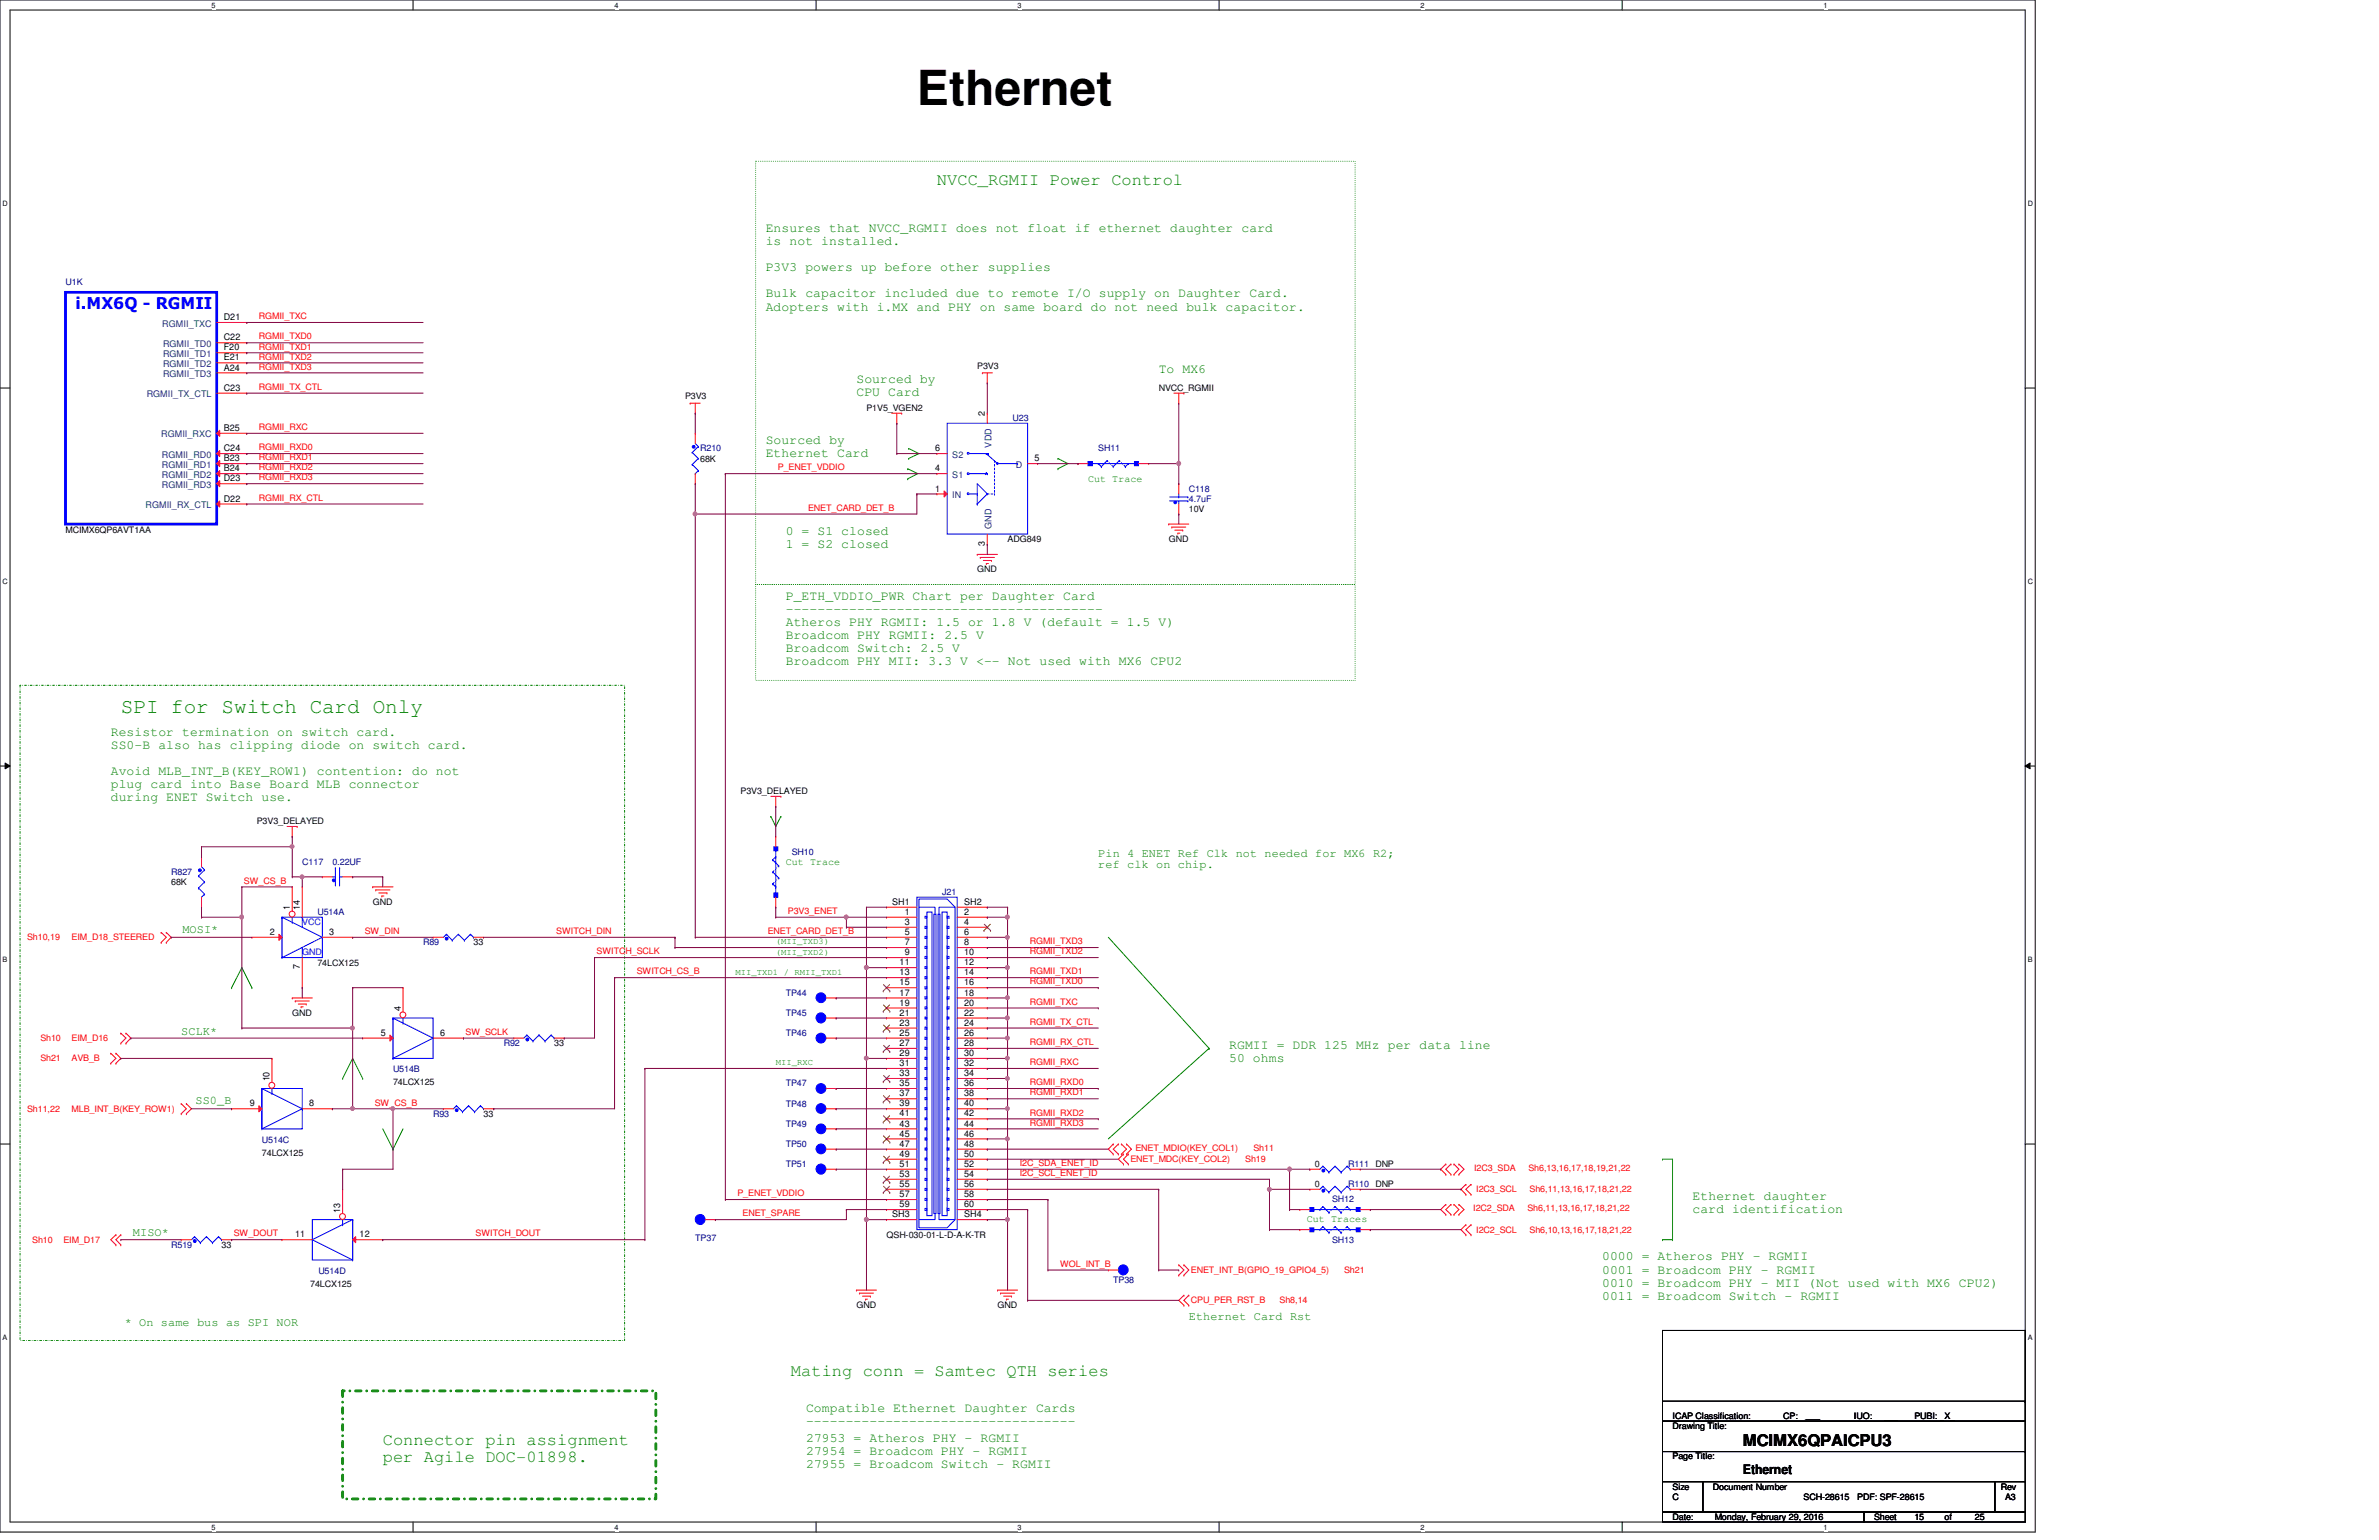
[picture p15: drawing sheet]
<svg xmlns="http://www.w3.org/2000/svg" width="432mm" height="279mm" viewBox="0 0 432 279" stroke-linecap="round" stroke-linejoin="round" font-family="sans-serif">
<defs><g id="words">
<text font-size="8.8" x="166.4" y="19.1">Ethernet</text>
<text font-size="3.8" fill="#008000" x="21.9" y="129.3">SPI for Switch Card Only</text>
<g font-size="3.1" fill="#008000">
<text x="170.1" y="33.5">NVCC_RGMII Power Control</text>
<text x="143.6" y="249.7">Mating conn = Samtec QTH series</text>
<text x="69.5" y="262.1">Connector pin assignment</text>
<text x="69.5" y="265.2">per Agile DOC-01898.</text>
</g>
<text font-size="2.9" fill="#00f" x="13.7" y="56">i.MX6Q - RGMII</text>
<text font-size="2.9" x="316.4" y="262.4">MCIMX6QPAICPU3</text>
<g font-size="2.4" fill="#008000">
<text x="139" y="42.1">Ensures that NVCC_RGMII does not float if ethernet daughter card</text>
<text x="139" y="44.5">is not installed.</text>
<text x="139" y="49.2">P3V3 powers up before other supplies</text>
<text x="139" y="54">Bulk capacitor included due to remote I/O supply on Daughter Card.</text>
<text x="139" y="56.3">Adopters with i.MX and PHY on same board do not need bulk capacitor.</text>
<text x="155.4" y="69.6">Sourced by</text>
<text x="155.4" y="71.9">CPU Card</text>
<text x="210.3" y="67.7">To MX6</text>
<text x="139" y="80.5">Sourced by</text>
<text x="139" y="82.9">Ethernet Card</text>
<text x="142.6" y="97">0 = S1 closed</text>
<text x="142.6" y="99.4">1 = S2 closed</text>
<text x="142.6" y="108.9">P_ETH_VDDIO_PWR Chart per Daughter Card</text>
<text x="142.6" y="111.3">----------------------------------------</text>
<text x="142.6" y="113.6">Atheros PHY RGMII: 1.5 or 1.8 V (default = 1.5 V)</text>
<text x="142.6" y="116">Broadcom PHY RGMII: 2.5 V</text>
<text x="142.6" y="118.4">Broadcom Switch: 2.5 V</text>
<text x="142.6" y="120.7">Broadcom PHY MII: 3.3 V &lt;-- Not used with MX6 CPU2</text>
<text x="20.1" y="133.6">Resistor termination on switch card.</text>
<text x="20.1" y="135.9">SS0-B also has clipping diode on switch card.</text>
<text x="20.1" y="140.7">Avoid MLB_INT_B(KEY_ROW1) contention: do not</text>
<text x="20.1" y="143">plug card into Base Board MLB connector</text>
<text x="20.1" y="145.4">during ENET Switch use.</text>
<text x="223.1" y="190.2">RGMII = DDR 125 MHz per data line</text>
<text x="223.1" y="192.6">50 ohms</text>
<text x="307.2" y="217.7">Ethernet daughter</text>
<text x="307.2" y="220">card identification</text>
<text x="290.8" y="228.7">0000 = Atheros PHY - RGMII</text>
<text x="290.8" y="231.1">0001 = Broadcom PHY - RGMII</text>
<text x="290.8" y="233.4">0010 = Broadcom PHY - MII (Not used with MX6 CPU2)</text>
<text x="290.8" y="235.8">0011 = Broadcom Switch - RGMII</text>
<text x="146.3" y="256.1">Compatible Ethernet Daughter Cards</text>
<text x="146.3" y="258.5">----------------------------------</text>
<text x="146.3" y="261.6">27953 = Atheros PHY - RGMII</text>
<text x="146.3" y="263.9">27954 = Broadcom PHY - RGMII</text>
<text x="146.3" y="266.3">27955 = Broadcom Switch - RGMII</text>
</g>
<text font-size="2.4" x="316.4" y="267.4">Ethernet</text>
<g font-size="2.2" fill="#008000">
<text x="199.3" y="155.4">Pin 4 ENET Ref Clk not needed for MX6 R2;</text>
<text x="199.3" y="157.6">ref clk on chip.</text>
<text x="33.1" y="169.3">MOSI*</text>
<text x="32.9" y="187.7">SCLK*</text>
<text x="35.5" y="200.4">SS0_B</text>
<text x="24.1" y="224.3">MISO*</text>
<text x="215.8" y="239.5">Ethernet Card Rst</text>
<text x="22.6" y="240.6">* On same bus as SPI NOR</text>
</g>
<g font-size="1.8" fill="#008000">
<text x="197.5" y="87.4">Cut Trace</text>
<text x="142.6" y="156.9">Cut Trace</text>
<text x="237.2" y="221.8">Cut Traces</text>
</g>
<g font-size="1.7" fill="#004080">
<text x="29.5" y="59.3">RGMII_TXC</text>
<text x="29.6" y="62.9">RGMII_TD0</text>
<text x="29.6" y="64.8">RGMII_TD1</text>
<text x="29.6" y="66.6">RGMII_TD2</text>
<text x="29.6" y="68.4">RGMII_TD3</text>
<text x="26.6" y="72.1">RGMII_TX_CTL</text>
<text x="29.3" y="79.4">RGMII_RXC</text>
<text x="29.4" y="83.1">RGMII_RD0</text>
<text x="172.8" y="83.1">S2</text>
<text x="180" y="81.2" transform="rotate(-90 180 81.2)">VDD</text>
<text x="29.4" y="84.9">RGMII_RD1</text>
<text x="29.4" y="86.7">RGMII_RD2</text>
<text x="29.4" y="88.5">RGMII_RD3</text>
<text x="172.8" y="86.7">S1</text>
<text x="184.4" y="84.9">D</text>
<text x="26.4" y="92.2">RGMII_RX_CTL</text>
<text x="172.8" y="90.4">IN</text>
<text x="180" y="96" transform="rotate(-90 180 96)">GND</text>
</g>
<g font-size="1.7">
<text x="40.6" y="58.1">D21</text>
<text x="40.6" y="61.8">C22</text>
<text x="40.6" y="63.6">F20</text>
<text x="40.6" y="65.4">E21</text>
<text x="40.6" y="67.2">A24</text>
<text x="40.6" y="70.9">C23</text>
<text x="178.8" y="75.5" transform="rotate(-90 178.8 75.5)">2</text>
<text x="40.6" y="81.9">C24</text>
<text x="40.6" y="83.7">B23</text>
<text x="40.6" y="78.2">B25</text>
<text x="169.7" y="81.9">6</text>
<text x="187.8" y="83.7">5</text>
<text x="40.6" y="85.5">B24</text>
<text x="40.6" y="87.3">D23</text>
<text x="169.7" y="89.2">1</text>
<text x="169.7" y="85.5">4</text>
<text x="40.6" y="91">D22</text>
<text x="178.8" y="99.1" transform="rotate(-90 178.8 99.1)">3</text>
<text x="52.6" y="165.1" transform="rotate(-90 52.6 165.1)">1</text>
<text x="54.4" y="165.1" transform="rotate(-90 54.4 165.1)">14</text>
<text x="161.9" y="164.2">SH1</text>
<text x="164.2" y="166">1</text>
<text x="164.2" y="167.8">3</text>
<text x="175" y="166">2</text>
<text x="175" y="167.8">4</text>
<text x="175" y="164.2">SH2</text>
<text x="49" y="169.6">2</text>
<text x="59.8" y="169.6">3</text>
<text x="164.2" y="169.6">5</text>
<text x="164.2" y="171.5">7</text>
<text x="164.2" y="173.3">9</text>
<text x="175" y="169.6">6</text>
<text x="175" y="171.5">8</text>
<text x="175" y="173.3">10</text>
<text x="54.4" y="175.9" transform="rotate(-90 54.4 175.9)">7</text>
<text x="163.3" y="175.1">11</text>
<text x="163.3" y="177">13</text>
<text x="163.3" y="178.8">15</text>
<text x="175" y="175.1">12</text>
<text x="175" y="177">14</text>
<text x="175" y="178.8">16</text>
<text x="72.7" y="183.4" transform="rotate(-90 72.7 183.4)">4</text>
<text x="163.3" y="180.6">17</text>
<text x="163.3" y="182.5">19</text>
<text x="163.3" y="184.3">21</text>
<text x="175" y="180.6">18</text>
<text x="175" y="182.5">20</text>
<text x="175" y="184.3">22</text>
<text x="69.1" y="187.9">5</text>
<text x="79.9" y="187.9">6</text>
<text x="163.3" y="186.1">23</text>
<text x="163.3" y="187.9">25</text>
<text x="163.3" y="189.8">27</text>
<text x="163.3" y="191.6">29</text>
<text x="175" y="186.1">24</text>
<text x="175" y="187.9">26</text>
<text x="175" y="189.8">28</text>
<text x="175" y="191.6">30</text>
<text x="48.9" y="196.2" transform="rotate(-90 48.9 196.2)">10</text>
<text x="163.3" y="193.4">31</text>
<text x="163.3" y="195.2">33</text>
<text x="163.3" y="197.1">35</text>
<text x="175" y="193.4">32</text>
<text x="175" y="195.2">34</text>
<text x="175" y="197.1">36</text>
<text x="45.3" y="200.7">9</text>
<text x="56.1" y="200.7">8</text>
<text x="163.3" y="198.9">37</text>
<text x="163.3" y="200.7">39</text>
<text x="163.3" y="202.6">41</text>
<text x="175" y="198.9">38</text>
<text x="175" y="200.7">40</text>
<text x="175" y="202.6">42</text>
<text x="163.3" y="204.4">43</text>
<text x="163.3" y="206.2">45</text>
<text x="163.3" y="208.1">47</text>
<text x="163.3" y="209.9">49</text>
<text x="175" y="204.4">44</text>
<text x="175" y="206.2">46</text>
<text x="175" y="208.1">48</text>
<text x="175" y="209.9">50</text>
<text x="163.3" y="211.7">51</text>
<text x="163.3" y="213.5">53</text>
<text x="163.3" y="215.3">55</text>
<text x="175" y="211.7">52</text>
<text x="175" y="213.5">54</text>
<text x="175" y="215.3">56</text>
<text x="61.8" y="220" transform="rotate(-90 61.8 220)">13</text>
<text x="161.9" y="220.9">SH3</text>
<text x="163.3" y="217.2">57</text>
<text x="163.3" y="219">59</text>
<text x="175" y="217.2">58</text>
<text x="175" y="219">60</text>
<text x="175" y="220.9">SH4</text>
<text x="53.6" y="224.5">11</text>
<text x="65.3" y="224.5">12</text>
</g>
<g font-size="1.6" fill="#000080">
<text x="11.9" y="51.7">U1K</text>
<text x="183.8" y="76.4">U23</text>
<text x="127.1" y="81.9">R210</text>
<text x="199.3" y="81.9">SH11</text>
<text x="215.8" y="89.2">C118</text>
<text x="215.8" y="91.1">4.7uF</text>
<text x="143.7" y="155.1">SH10</text>
<text x="31.1" y="158.7">R827</text>
<text x="54.9" y="156.9">C117</text>
<text x="60.3" y="156.9">0.22UF</text>
<text x="57.6" y="166">U514A</text>
<text x="171" y="162.3">J21</text>
<text x="76.8" y="171.5">R89</text>
<text x="142.6" y="180.6">TP44</text>
<text x="142.6" y="184.3">TP45</text>
<text x="91.4" y="189.8">R92</text>
<text x="142.6" y="188">TP46</text>
<text x="71.3" y="194.6">U514B</text>
<text x="142.6" y="197.1">TP47</text>
<text x="78.6" y="202.6">R93</text>
<text x="142.6" y="200.8">TP48</text>
<text x="47.5" y="207.3">U514C</text>
<text x="142.6" y="204.4">TP49</text>
<text x="142.6" y="208.1">TP50</text>
<text x="142.6" y="211.8">TP51</text>
<text x="244.7" y="215.4">R110 DNP</text>
<text x="244.7" y="211.8">R111 DNP</text>
<text x="241.8" y="218.1">SH12</text>
<text x="31.1" y="226.4">R519</text>
<text x="126.2" y="225.1">TP37</text>
<text x="241.8" y="225.5">SH13</text>
<text x="57.8" y="231.1">U514D</text>
<text x="202.1" y="232.8">TP38</text>
</g>
<g font-size="1.6" fill="#f00">
<text x="47" y="57.9">RGMII_TXC</text>
<text x="47" y="65.2">RGMII_TXD2</text>
<text x="47" y="63.4">RGMII_TXD1</text>
<text x="47" y="61.6">RGMII_TXD0</text>
<text x="47" y="70.7">RGMII_TX_CTL</text>
<text x="47" y="67.1">RGMII_TXD3</text>
<text x="47" y="78">RGMII_RXC</text>
<text x="47" y="81.7">RGMII_RXD0</text>
<text x="47" y="83.5">RGMII_RXD1</text>
<text x="47" y="85.3">RGMII_RXD2</text>
<text x="47" y="87.2">RGMII_RXD3</text>
<text x="141.2" y="85.3">P_ENET_VDDIO</text>
<text x="47" y="90.8">RGMII_RX_CTL</text>
<text x="146.7" y="92.7">ENET_CARD_DET_B</text>
<text x="44.3" y="160.3">SW_CS_B</text>
<text x="143" y="165.8">P3V3_ENET</text>
<text x="4.9" y="170.6">Sh10,19</text>
<text x="13" y="170.6">EIM_D18_STEERED</text>
<text x="66.2" y="169.5">SW_DIN</text>
<text x="101" y="169.5">SWITCH_DIN</text>
<text x="108.3" y="173.1">SWITCH_SCLK</text>
<text x="139.4" y="169.5">ENET_CARD_DET_B</text>
<text x="186.9" y="171.3">RGMII_TXD3</text>
<text x="186.9" y="173.1">RGMII_TXD2</text>
<text x="115.6" y="176.8">SWITCH_CS_B</text>
<text x="186.9" y="176.8">RGMII_TXD1</text>
<text x="186.9" y="178.6">RGMII_TXD0</text>
<text x="186.9" y="185.9">RGMII_TX_CTL</text>
<text x="186.9" y="182.3">RGMII_TXC</text>
<text x="7.3" y="188.9">Sh10</text>
<text x="13" y="188.9">EIM_D16</text>
<text x="84.5" y="187.7">SW_SCLK</text>
<text x="186.9" y="189.6">RGMII_RX_CTL</text>
<text x="7.3" y="192.5">Sh21</text>
<text x="13" y="192.5">AVB_B</text>
<text x="186.9" y="193.3">RGMII_RXC</text>
<text x="186.9" y="196.9">RGMII_RXD0</text>
<text x="4.9" y="201.7">Sh11,22</text>
<text x="13" y="201.7">MLB_INT_B(KEY_ROW1)</text>
<text x="68" y="200.6">SW_CS_B</text>
<text x="186.9" y="198.8">RGMII_RXD1</text>
<text x="186.9" y="202.4">RGMII_RXD2</text>
<text x="186.9" y="204.2">RGMII_RXD3</text>
<text x="206.1" y="208.8">ENET_MDIO(KEY_COL1)</text>
<text x="227.5" y="208.8">Sh11</text>
<text x="185.1" y="211.5">I2C_SDA_ENET_ID</text>
<text x="185.1" y="213.4">I2C_SCL_ENET_ID</text>
<text x="205.2" y="210.8">ENET_MDC(KEY_COL2)</text>
<text x="226" y="210.8">Sh19</text>
<text x="267.5" y="212.5">I2C3_SDA</text>
<text x="277.4" y="212.5">Sh6,13,16,17,18,19,21,22</text>
<text x="133.9" y="217">P_ENET_VDDIO</text>
<text x="134.8" y="220.7">ENET_SPARE</text>
<text x="267.4" y="219.8">I2C2_SDA</text>
<text x="267.9" y="216.3">I2C3_SCL</text>
<text x="277.2" y="219.8">Sh6,11,13,16,17,18,21,22</text>
<text x="277.6" y="216.3">Sh6,11,13,16,17,18,21,22</text>
<text x="5.8" y="225.5">Sh10</text>
<text x="11.5" y="225.5">EIM_D17</text>
<text x="42.4" y="224.3">SW_DOUT</text>
<text x="86.3" y="224.3">SWITCH_DOUT</text>
<text x="267.9" y="223.6">I2C2_SCL</text>
<text x="277.6" y="223.6">Sh6,10,13,16,17,18,21,22</text>
<text x="192.4" y="229.8">WOL_INT_B</text>
<text x="216.2" y="230.9">ENET_INT_B(GPIO_19_GPIO4_5)</text>
<text x="244" y="230.9">Sh21</text>
<text x="216.2" y="236.4">CPU_PER_RST_B</text>
<text x="232.2" y="236.4">Sh8,14</text>
</g>
<g font-size="1.6">
<text x="177.4" y="66.9">P3V3</text>
<text x="210.3" y="70.9">NVCC_RGMII</text>
<text x="124.3" y="72.4">P3V3</text>
<text x="157.3" y="74.6">P1V5_VGEN2</text>
<text x="127.1" y="83.7">68K</text>
<text x="215.8" y="92.9">10V</text>
<text x="11.9" y="96.7">MCIMX6QP6AVT1AA</text>
<text x="182.9" y="98.3">ADG849</text>
<text x="212.1" y="98.3">GND</text>
<text x="177.4" y="103.8">GND</text>
<text x="46.6" y="149.6">P3V3_DELAYED</text>
<text x="134.4" y="144.1">P3V3_DELAYED</text>
<text x="31.1" y="160.5">68K</text>
<text x="67.6" y="164.2">GND</text>
<text x="85.9" y="171.5">33</text>
<text x="57.6" y="175.2">74LCX125</text>
<text x="53" y="184.3">GND</text>
<text x="100.6" y="189.8">33</text>
<text x="71.3" y="196.9">74LCX125</text>
<text x="87.8" y="202.6">33</text>
<text x="47.5" y="209.7">74LCX125</text>
<text x="238.6" y="215.4">0</text>
<text x="238.6" y="211.8">0</text>
<text x="40.2" y="226.4">33</text>
<text x="160.9" y="224.5">QSH-030-01-L-D-A-K-TR</text>
<text x="56.3" y="233.5">74LCX125</text>
<text x="155.4" y="237.4">GND</text>
<text x="181.1" y="237.4">GND</text>
<text x="303.6" y="257.5">ICAP Classification:</text>
<text x="323.7" y="257.5">CP:</text>
<text x="327.7" y="257.3">___</text>
<text x="336.5" y="257.5">IUO:</text>
<text x="342" y="257.5">___</text>
<text x="347.5" y="257.5">PUBI: _X_</text>
<text x="303.6" y="259.3">Drawing Title:</text>
<text x="303.6" y="264.8">Page Title:</text>
<text x="303.6" y="270.3">Size</text>
<text x="303.6" y="275.8">Date:</text>
<text x="303.6" y="272.1">C</text>
<text x="310.9" y="270.3">Document Number</text>
<text x="311.2" y="275.8">Monday, February 29, 2016</text>
<text x="327.4" y="272.1">SCH-28615</text>
<text x="337.1" y="272.1">PDF: SPF-28615</text>
<text x="340.1" y="275.8">Sheet</text>
<text x="347.5" y="275.8">15</text>
<text x="352.9" y="275.8">of</text>
<text x="358.4" y="275.8">25</text>
<text x="363.2" y="270.3">Rev</text>
<text x="363.9" y="272.1">A3</text>
</g>
<g font-size="1.6" fill="#00f">
<text x="54.9" y="167.9">VCC</text>
<text x="54.9" y="173.4">GND</text>
</g>
<g font-size="1.6" fill="#008000">
<text x="140.8" y="173.2">(MII_TXD2)</text>
<text x="140.8" y="171.3">(MII_TXD3)</text>
<text x="133.5" y="176.8">MII_TXD1 / RMII_TXD1</text>
<text x="140.8" y="193.3">MII_RXC</text>
</g>
<g font-size="1.3">
<text x="38.4" y="1.4">5</text>
<text x="111.5" y="1.4">4</text>
<text x="184.7" y="1.4">3</text>
<text x="257.9" y="1.4">2</text>
<text x="331" y="1.4">1</text>
<text x=".5" y="37.3">D</text>
<text x="368" y="37.3">D</text>
<text x=".5" y="105.9">C</text>
<text x="368" y="105.9">C</text>
<text x=".5" y="174.5">B</text>
<text x="368" y="174.5">B</text>
<text x=".5" y="243">A</text>
<text x="368" y="243">A</text>
<text x="38.4" y="277.5">5</text>
<text x="111.5" y="277.5">4</text>
<text x="184.7" y="277.5">3</text>
<text x="257.9" y="277.5">2</text>
<text x="331" y="277.5">1</text>
</g>
</g></defs>
<path d="M0 0h369.4v278h-369.4zM1.8 1.8h365.8v274.3h-365.8z" fill="none" stroke="#000" stroke-width=".18"/>
<g fill="#fff">
<path d="M38.4 .2h.7v1.5h-.7z"/>
<path d="M38.4 276.4h.7v1.4h-.7z"/>
</g>
<path d="M75 0v1.8M75 276.1v1.9" fill="none" stroke="#000" stroke-width=".18"/>
<g fill="#fff">
<path d="M111.5 .2h.8v1.5h-.8z"/>
<path d="M111.5 276.4h.8v1.4h-.8z"/>
</g>
<path d="M148.1 0v1.8M148.1 276.1v1.9" fill="none" stroke="#000" stroke-width=".18"/>
<g fill="#fff">
<path d="M184.7 .2h.7v1.5h-.7z"/>
<path d="M184.7 276.4h.7v1.4h-.7z"/>
</g>
<path d="M221.3 0v1.8M221.3 276.1v1.9" fill="none" stroke="#000" stroke-width=".18"/>
<g fill="#fff">
<path d="M257.9 .2h.7v1.5h-.7z"/>
<path d="M257.9 276.4h.7v1.4h-.7z"/>
</g>
<path d="M294.4 0v1.8M294.4 276.1v1.9" fill="none" stroke="#000" stroke-width=".18"/>
<g fill="#fff">
<path d="M331 .2h.7v1.5h-.7z"/>
<path d="M331 276.4h.7v1.4h-.7z"/>
<path d="M.5 36.1h.9v1.5h-.9z"/>
<path d="M368 36.1h1v1.5h-1z"/>
<path d="M.5 104.7h.9v1.5h-.9z"/>
<path d="M368 104.7h1v1.5h-1z"/>
</g>
<path d="M0 70.4h1.8M367.6 70.4h1.8" fill="none" stroke="#000" stroke-width=".18"/>
<g fill="#fff">
<path d="M.5 173.3h.8v1.5h-.8z"/>
<path d="M368 173.3h.9v1.5h-.9z"/>
</g>
<path d="M0 139h1.8M.9 138.4l.9 .6-.9 .5zM367.6 139l.9-.6v1.1zM367.6 139h1.8" fill="none" stroke="#000" stroke-width=".18"/>
<path d="M.9 138.4l.9 .6-.9 .5zM367.6 139l.9-.6v1.1z" fill="#000"/>
<g fill="#fff">
<path d="M.5 241.9h.8v1.4h-.8z"/>
<path d="M368 241.9h.9v1.4h-.9z"/>
</g>
<path d="M0 207.6h1.8M367.6 207.6h1.8M301.8 257.9h65.8v5.5h-65.8zM301.8 241.4h65.8v16.5h-65.8zM301.8 254.2h65.8M367.6 254.2h.1M301.8 263.4h65.8v5.4h-65.8zM301.8 268.8h7.3v5.5h-7.3zM301.8 274.3h36.5v1.8h-36.5zM309.1 268.8h53v5.5h-53zM338.3 274.3h29.3v1.8h-29.3zM362.1 268.8h5.5v5.5h-5.5z" fill="none" stroke="#000" stroke-width=".18"/>
<g fill="none" stroke="#008000" stroke-width=".18">
<path d="M164.8 85h.1M164.8 86.9h.1M164.8 85l1.8 .9-1.8 1M164.9 81.4h.1M164.9 83.2h.1M164.9 81.4l1.9 .9-1.9 .9M192 83.2h.1M192 85h.1M192 83.2l1.8 .9-1.8 .9M139.9 148.1h.1M139.9 148.1l.9 1.8 .9-1.8M141.7 148.1h.1"/>
<path d="M42 179.2h.1M42 179.2l1.9-3.6 1.8 3.6M45.7 179.2h.1M201.2 170.1l18.3 20.1M62.2 195.7h.1M62.2 195.7l1.8-3.7 1.8 3.7M65.8 195.7h.1M219.5 190.2h.1M219.5 190.2l-18.3 16.4M69.5 204.8l1.8 3.7M71.3 208.5h.1M73.2 204.8l-1.9 3.7"/>
<path d="M301.8 210.3h.1M301.8 210.3h1.8v14.6M301.8 224.9h.1M301.8 224.9h1.8M303.6 224.9h.1"/>
</g>
<path d="M137.2 29.3h108.8v76.7h-108.8zM137.2 106h108.8v17.4h-108.8z" fill="none" stroke="#008000" stroke-width=".18" stroke-dasharray="0 .3"/>
<path d="M62.2 252.3h56.8v19.6h-56.8z" fill="none" stroke="#008000" stroke-width=".51" stroke-dasharray="1 1 0 1"/>
<path d="M3.6 124.3h109.8v118.9h-109.8z" fill="none" stroke="#008000" stroke-width=".18" stroke-dasharray=".3 .3 0 .3"/>
<g fill="none" stroke="#f00" stroke-width=".18">
<path d="M125.3 73.2h.1M125.3 73.2h1.8M126.2 75h.1M126.2 73.2v1.8M161.8 75h1.9M162.8 76.8h.1M162.8 75v1.8M163.7 75h.1M178.3 67.6h.1M178.3 67.6h1.8M179.2 69.5h.1M179.2 67.6v1.9"/>
<path d="M213.1 71.3h1.8M214 73.2h.1M214 71.3v1.9M214.9 71.3h.1M212.1 95.1h.1M212.1 95.1h3.7M212.7 95.6h.1M212.7 95.6h2.5M213.2 96.2h1.5M213.8 96.7h.1M213.8 96.7h.4M214.7 96.2h.1"/>
<path d="M177.4 100.6h.1M177.4 100.6h3.7M177.9 101.1h.1M177.9 101.1h2.6M178.5 101.7h1.5M179 102.2h.1M179 102.2h.4M180 101.7h.1M52.1 149.9h1.8M53 151.8h.1M53 149.9v1.9M53.9 149.9h.1"/>
<path d="M139.9 144.5h1.8M140.8 146.3h.1M140.8 144.5v1.8M141.7 144.5h.1M29.3 171h.1M29.3 169.2h.1M29.3 169.2l.9 .9-.9 .9M30.2 169.2h.1M30.2 171h.1M30.2 169.2l.9 .9-.9 .9M67.6 160.9h.1M67.6 160.9h3.7"/>
<path d="M68.2 161.5h.1M68.2 161.5h2.6M68.7 162h1.5M69.3 162.6h.1M69.3 162.6h.4M70.2 162h.1M20.1 192.9h.1M20.1 191.1h.1M20.1 191.1l.9 .9-.9 .9M21 191.1h.1M21 192.9h.1M21 191.1l.9 .9-.9 .9"/>
<path d="M21.9 189.3h.1M21.9 187.5h.1M21.9 187.5l1 .8-1 1M22.9 187.5h.1M22.9 189.3h.1M22.9 187.5l.8 .8-.8 1M53 181.1h.1M53 181.1h3.7M53.6 181.6h.1M53.6 181.6h2.5M54.1 182.2h1.5M54.7 182.7h.1"/>
<path d="M54.7 182.7h.3M55.6 182.2h.1M32.9 202.1h.1M32.9 200.2h.1M32.9 200.2l.9 1-.9 .9M33.8 200.2h.1M33.8 202.1h.1M33.8 200.2l1 1-1 .9M202.1 209.4h.1M202.1 207.6h.1M202.1 207.6l-.9 .9 .9 .9M203 207.6h.1"/>
<path d="M203 209.4h.1M203 207.6l-.9 .9 .9 .9M203.5 207.6h.1M203.5 209.4h.1M203.5 207.6l1 .9-1 .9M203.9 209.4h.1M203.9 211.2h.1M203.9 209.4l-.9 .9 .9 .9M204.5 209.4h.1M204.5 207.6h.1M204.5 207.6l.9 .9-.9 .9M204.8 211.2h.1"/>
<path d="M204.8 209.4h.1M204.8 209.4l-.9 .9 .9 .9M262.4 211.2h.1M262.4 213.1h.1M262.4 218.5h.1M262.4 211.2l-.9 .9 .9 1M262.4 218.5l-.9 1 .9 .8M263.4 213.1h.1M263.4 211.2h.1M263.4 218.5h.1M263.4 211.2l-1 .9 1 1M263.4 218.5l-1 1 1 .8"/>
<path d="M263.9 213.1h.1M263.9 211.2h.1M263.9 218.5h.1M263.9 211.2l.9 .9-.9 1M263.9 218.5l.9 1-.9 .8M264.8 211.2h.1M264.8 213.1h.1M264.8 218.5h.1M264.8 211.2l.9 .9-.9 1M264.8 218.5l.9 1-.9 .8M266.1 214.9h.1M266.1 216.7h.1"/>
<path d="M266.1 214.9l-.9 .9 .9 .9M267 216.7h.1M267 214.9h.1M267 214.9l-.9 .9 .9 .9M21 224h.1M21 225.8h.1M21 224l-.9 .9 .9 .9M21.9 225.8h.1M21.9 224h.1M21.9 224l-.9 .9 .9 .9M155.4 234.1h.1M155.4 234.1h3.7"/>
<path d="M156 234.6h.1M156 234.6h2.5M156.5 235.2h1.5M157.1 235.7h.1M157.1 235.7h.3M158 235.2h.1M181.1 234.1h.1M181.1 234.1h3.6M181.6 234.6h.1M181.6 234.6h2.5M182.2 235.2h1.4M182.7 235.7h.1"/>
<path d="M182.7 235.7h.3M183.6 235.2h.1M214 231.4h.1M214 229.5h.1M214 229.5l.9 .9-.9 1M214.9 235h.1M214.9 236.8h.1M214.9 229.5h.1M214.9 231.4h.1M214.9 235l-.9 .9 .9 .9M214.9 229.5l.9 .9-.9 1M215.8 236.8h.1"/>
<path d="M215.8 235h.1M215.8 235l-.9 .9 .9 .9M262.4 220.3h.1M263.4 220.3h.1M263.9 220.3h.1M264.8 220.3h.1M266.1 222.2h.1M266.1 224h.1M266.1 222.2l-.9 .9 .9 .9M267 224h.1M267 222.2h.1M267 222.2l-.9 .9 .9 .9"/>
</g>
<circle cx="149" cy="197.5" r=".89" fill="#00f"/>
<g fill="none" stroke="#00f" stroke-width=".18">
<path d="M56.7 221.3h7.3v7.3h-7.3zM56.7 224.9h.1M56.7 224.9l7.3 3.7M62.2 222.2h.1M62.2 221.3v.9M64 228.6h.1M64 221.3h.1M64 221.3l-7.3 3.6M64 221.3v7.3"/>
<circle cx="149" cy="197.5" r=".89"/>
</g>
<path d="M149.9 197.5h1.9M151.8 197.5h.1" fill="none" stroke="#f00" stroke-width=".18"/>
<path d="M64 224.9l.6-.5v1.1z" fill="#f00"/>
<path d="M51.2 224.9h.1M51.2 224.9h5.5M64 224.9l.6-.5v1.1zM64 224.9h5.5M69.5 224.9h.1" fill="none" stroke="#f00" stroke-width=".18"/>
<circle cx="62.2" cy="220.7" r=".54" fill="#fff"/>
<g fill="none" stroke="#f00" stroke-width=".18">
<path d="M62.2 215.8h.1M62.2 215.8v4.4"/>
<circle cx="62.2" cy="220.7" r=".54"/>
</g>
<path d="M239.6 223.1h.1M239.6 223.1h5.5M240.1 222.5h.1M240.1 222.5l1.1 1.1M240.1 222.5l-.5 .6M242.3 222.5h.1M242.3 222.5l1.1 1.1M244.5 222.5h.1M244.5 222.5l.6 .6M245.1 223.1h.1" fill="none" stroke="#00f" stroke-width=".18"/>
<path d="M241.2 223.6h.1M242.3 222.5l-1.1 1.1M243.4 223.6h.1M244.5 222.5l-1.1 1.1" fill="none" stroke="#00f" stroke-width=".18" stroke-dasharray=".3 .3 0 .3 0 .3"/>
<path d="M246.2 222.8h.7v.7h-.7z" fill-rule="evenodd" fill="#00f"/>
<path d="M238.5 223.1h.1M238.5 223.1h1.1M245.1 223.1h1.1M246.2 222.8h.7v.7h-.7zM246.2 223.1h.1" fill="none" stroke="#00f" stroke-width=".18"/>
<path d="M237.7 222.8h.8v.7h-.8z" fill-rule="evenodd" fill="#00f"/>
<path d="M60.9 157.4h.1M60.9 157.4v3.3M61.6 157.4h.1M61.6 159.1h.1M61.6 157.4v3.3M61.6 159.1h.6M237.7 222.8h.8v.7h-.8z" fill="none" stroke="#00f" stroke-width=".18"/>
<path d="M235.9 223.1h.1M235.9 223.1h1.8M246.9 223.1h1.8M248.7 223.1h.1" fill="none" stroke="#f00" stroke-width=".18"/>
<circle cx="60.6" cy="159.7" r=".26" fill="#00f"/>
<g fill="none" stroke="#00f" stroke-width=".18">
<path d="M212.3 90.2h3.3M212.3 90.9h3.3M214 90.2h.1M214 89.6v.6M215.6 90.2h.1M215.6 90.9h.1M60.3 159.1h.6M60.9 159.1h.1"/>
<circle cx="60.6" cy="159.7" r=".26"/>
</g>
<path d="M58.5 159.1h.1M58.5 159.1h1.8M62.2 159.1h1.8M64 159.1h.1" fill="none" stroke="#f00" stroke-width=".18"/>
<circle cx="213.3" cy="91.1" r=".26" fill="#00f"/>
<g fill="none" stroke="#00f" stroke-width=".18">
<path d="M214 90.9h.1M214 90.9v.5"/>
<circle cx="213.3" cy="91.1" r=".26"/>
</g>
<path d="M214 93.3h.1M214 87.8h.1M214 87.8v1.8M214 91.4v1.9" fill="none" stroke="#f00" stroke-width=".18"/>
<circle cx="149" cy="201.1" r=".89" fill="#00f"/>
<g fill="none" stroke="#00f" stroke-width=".18">
<path d="M240.1 215.2h.1M240.1 215.2l-.5 .6M240.1 215.2l1.1 1.1M241.2 216.3h.1M242.3 215.2h.1M242.3 215.2l-1.1 1.1M242.3 215.2l1.1 1.1M243.4 216.3h.1M244.5 215.2h.1M244.5 215.2l-1.1 1.1M244.5 215.2l.6 .6M245.1 215.8h.1"/>
<circle cx="149" cy="201.1" r=".89"/>
</g>
<path d="M149.9 201.2h1.9M151.8 201.2h.1" fill="none" stroke="#f00" stroke-width=".18"/>
<circle cx="240.2" cy="216" r=".26" fill="#00f"/>
<g fill="none" stroke="#00f" stroke-width=".18">
<path d="M81 169.5h.1M81 169.5l-.5 .6M81 169.5l1.1 1.1M82.1 170.6h.1M83.2 169.5h.1M83.2 169.5l-1.1 1.1M83.2 169.5l1.1 1.1M84.3 170.6h.1M85.4 169.5h.1M85.4 169.5l-1.1 1.1M85.4 169.5l.5 .6M85.9 170.1h.1"/>
<circle cx="240.2" cy="216" r=".26"/>
</g>
<path d="M237.7 215.8h.1M237.7 215.8h1.9M245.1 215.8h1.8M246.9 215.8h.1" fill="none" stroke="#f00" stroke-width=".18"/>
<circle cx="81.1" cy="170.3" r=".26" fill="#00f"/>
<g fill="none" stroke="#00f" stroke-width=".18">
<path d="M35.3 224.4h.1M35.3 224.4l-.5 .5M35.3 224.4l1.1 1.1M36.4 225.5h.1M37.5 224.4h.1M37.5 224.4l-1.1 1.1M37.5 224.4l1.1 1.1M38.6 225.5h.1M39.7 224.4h.1M39.7 224.4l-1.1 1.1M39.7 224.4l.5 .5M40.2 224.9h.1"/>
<circle cx="81.1" cy="170.3" r=".26"/>
</g>
<path d="M78.6 170.1h.1M78.6 170.1h1.9M85.9 170.1h1.9M87.8 170.1h.1" fill="none" stroke="#f00" stroke-width=".18"/>
<circle cx="35.3" cy="225.2" r=".26" fill="#00f"/>
<g fill="none" stroke="#00f" stroke-width=".18">
<path d="M125.6 82.1h.1M125.6 84.3h.1M125.6 82.1l1.1 1.1M125.6 84.3l1.1 1.1M126.2 85.9h.1M126.2 80.5l.5 .5M126.7 81h.1M126.7 83.2h.1M126.7 85.4h.1M126.7 81l-1.1 1.1M126.7 83.2l-1.1 1.1M126.7 85.4l-.5 .5"/>
<circle cx="35.3" cy="225.2" r=".26"/>
</g>
<path d="M32.9 224.9h.1M32.9 224.9h1.9M40.2 224.9h1.8M42 224.9h.1" fill="none" stroke="#f00" stroke-width=".18"/>
<circle cx="125.9" cy="81.1" r=".26" fill="#00f"/>
<circle cx="125.9" cy="81.1" r=".26" fill="none" stroke="#00f" stroke-width=".18"/>
<path d="M126.2 78.6h.1M126.2 78.6v1.9M126.2 87.8h.1M126.2 85.9v1.9" fill="none" stroke="#f00" stroke-width=".18"/>
<circle cx="149" cy="204.8" r=".89" fill="#00f"/>
<g fill="none" stroke="#00f" stroke-width=".18">
<path d="M240.1 211.6h.1M240.1 211.6l-.5 .5M240.1 211.6l1.1 1.1M241.2 212.7h.1M242.3 211.6h.1M242.3 211.6l-1.1 1.1M242.3 211.6l1.1 1.1M243.4 212.7h.1M244.5 211.6h.1M244.5 211.6l-1.1 1.1M244.5 211.6l.6 .5M245.1 212.1h.1"/>
<circle cx="149" cy="204.8" r=".89"/>
</g>
<path d="M149.9 204.8h1.9M151.8 204.8h.1" fill="none" stroke="#f00" stroke-width=".18"/>
<circle cx="240.2" cy="212.4" r=".26" fill="#00f"/>
<g fill="none" stroke="#00f" stroke-width=".18">
<path d="M199.3 84.1h.1M199.3 84.1l.6 .6M199.3 84.1h5.5M199.9 84.7h.1M201 83.6l-1.1 1.1M202.1 84.7h.1M203.2 83.6l-1.1 1.1M204.3 84.7h.1M204.8 84.1h.1M204.8 84.1l-.5 .6"/>
<circle cx="240.2" cy="212.4" r=".26"/>
</g>
<path d="M237.7 212.1h.1M237.7 212.1h1.9M245.1 212.1h1.8M246.9 212.1h.1" fill="none" stroke="#f00" stroke-width=".18"/>
<path d="M201 83.6h.1M202.1 84.7l-1.1-1.1M203.2 83.6h.1M204.3 84.7l-1.1-1.1" fill="none" stroke="#00f" stroke-width=".18" stroke-dasharray=".3 .3 0 .3 0 .3"/>
<path d="M205.9 83.7h.7v.8h-.7z" fill-rule="evenodd" fill="#00f"/>
<path d="M198.2 84.1h.1M198.2 84.1h1.1M204.8 84.1h1.1M205.9 83.7h.7v.8h-.7zM205.9 84.1h.1" fill="none" stroke="#00f" stroke-width=".18"/>
<path d="M197.5 83.7h.7v.8h-.7z" fill-rule="evenodd" fill="#00f"/>
<g fill="none" stroke="#00f" stroke-width=".18">
<path d="M197.5 83.7h.7v.8h-.7zM95.6 187.8h.1M95.6 187.8l-.5 .5M95.6 187.8l1.1 1.1M96.7 188.9h.1M97.8 187.8h.1M97.8 187.8l-1.1 1.1M97.8 187.8l1.1 1.1M98.9 188.9h.1M100 187.8h.1M100 187.8l-1.1 1.1M100 187.8l.6 .5"/>
<path d="M100.6 188.3h.1"/>
</g>
<path d="M195.7 84.1h.1M195.7 84.1h1.8M206.6 84.1h1.9M208.5 84.1h.1" fill="none" stroke="#f00" stroke-width=".18"/>
<circle cx="95.7" cy="188.6" r=".26" fill="#00f"/>
<circle cx="95.7" cy="188.6" r=".26" fill="none" stroke="#00f" stroke-width=".18"/>
<path d="M93.3 188.3h.1M93.3 188.3h1.8M100.6 188.3h1.8M102.4 188.3h.1" fill="none" stroke="#f00" stroke-width=".18"/>
<circle cx="149" cy="208.4" r=".89" fill="#00f"/>
<circle cx="149" cy="208.4" r=".89" fill="none" stroke="#00f" stroke-width=".18"/>
<path d="M39.3 58.5h5.5M44.8 58.5h.1M39.3 62.2h5.5M39.3 64h5.5M39.3 65.8h5.5M39.3 67.6h5.5M44.8 62.2h.1M44.8 64h.1M44.8 65.8h.1M44.8 67.6h.1M149.9 208.5h1.9M151.8 208.5h.1" fill="none" stroke="#f00" stroke-width=".18"/>
<path d="M11.9 53h27.4v42.1h-27.4z" fill="none" stroke="#00f" stroke-width=".51"/>
<path d="M39.3 91.4l.6-.5v1.1z" fill="#f00"/>
<path d="M39.3 91.4l.6-.5v1.1zM39.3 91.4h5.5M44.8 91.4h.1" fill="none" stroke="#f00" stroke-width=".18"/>
<path d="M39.3 82.3l.6-.6v1.1z" fill="#f00"/>
<path d="M39.3 71.3h5.5M44.8 71.3h.1M39.3 82.3l.6-.6v1.1zM39.3 82.3h5.5M44.8 82.3h.1" fill="none" stroke="#f00" stroke-width=".18"/>
<path d="M39.3 84.1l.6-.5v1.1z" fill="#f00"/>
<path d="M39.3 84.1l.6-.5v1.1zM39.3 84.1h5.5M44.8 84.1h.1" fill="none" stroke="#f00" stroke-width=".18"/>
<path d="M39.3 85.9l.6-.5v1.1z" fill="#f00"/>
<path d="M39.3 85.9l.6-.5v1.1zM39.3 85.9h5.5M44.8 85.9h.1" fill="none" stroke="#f00" stroke-width=".18"/>
<path d="M39.3 87.8l.6-.6v1.1z" fill="#f00"/>
<path d="M39.3 87.8l.6-.6v1.1zM39.3 87.8h5.5M44.8 87.8h.1" fill="none" stroke="#f00" stroke-width=".18"/>
<path d="M39.3 78.6l.6-.5v1.1z" fill="#f00"/>
<path d="M39.3 78.6l.6-.5v1.1zM39.3 78.6h5.5M44.8 78.6h.1" fill="none" stroke="#f00" stroke-width=".18"/>
<circle cx="127.1" cy="221.2" r=".9" fill="#00f"/>
<circle cx="127.1" cy="221.2" r=".9" fill="none" stroke="#00f" stroke-width=".18"/>
<path d="M128 221.3h1.8M129.8 221.3h.1" fill="none" stroke="#f00" stroke-width=".18"/>
<circle cx="149" cy="181" r=".89" fill="#00f"/>
<g fill="none" stroke="#00f" stroke-width=".18">
<path d="M171.9 76.8h14.6v20.1h-14.6zM175.6 82.1h.2v.3h-.2zM175.6 85.8h.2v.3h-.2zM175.6 89.4h.2v.3h-.2zM175.9 82.3h3.5M175.9 85.9h3.3M175.9 89.6h1.5M177.4 91.4h.1M177.4 89.6h.1M178.9 85.9h.1M178.9 85.9l.1-.1 .2 .1M179 82.3h.1"/>
<path d="M179 82.3l.2 .2M179.2 85.9h.1M179.2 89.6h.1M179.2 82.5l1.9 1.6M179.2 89.6l-1.8-1.8v3.6M179.2 89.6l-1.8 1.8M179.4 82.3h.1M179.4 82.3l-.2 .2M180.9 84h.2v.2h-.2zM181.1 84.1h.1M181.1 84.1h3.6M184.7 84.1h.1"/>
<circle cx="149" cy="181" r=".89"/>
</g>
<path d="M149.9 181.1h1.9M151.8 181.1h.1" fill="none" stroke="#f00" stroke-width=".18"/>
<path d="M179.2 89.6h1.3M180.5 89.6h.1M180.5 83.6v6" fill="none" stroke="#00f" stroke-width=".18" stroke-dasharray=".3 .3"/>
<path d="M171.4 89.1l.5 .5-.5 .6z" fill="#f00"/>
<g fill="none" stroke="#f00" stroke-width=".18">
<path d="M179.2 75h.1M179.2 75v1.8M170.1 89.6h.1M170.1 85.9h.1M170.1 82.3h.1M170.1 89.6h1.8M170.1 85.9h1.8M170.1 82.3h1.8M171.4 89.1l.5 .5-.5 .6zM179.2 98.8h.1M179.2 96.9v1.9M186.5 84.1h1.8"/>
<path d="M188.3 84.1h.1"/>
</g>
<circle cx="149" cy="212.1" r=".9" fill="#00f"/>
<g fill="none" stroke="#00f" stroke-width=".18">
<path d="M71.3 184.7h7.3v7.3h-7.3zM71.3 192h.1M71.3 184.7h.1M71.3 184.7l7.3 3.6M71.3 184.7v7.3M73.2 185.6h.1M73.2 184.7v.9M78.6 188.3h.1M78.6 188.3l-7.3 3.7"/>
<circle cx="149" cy="212.1" r=".9"/>
</g>
<path d="M149.9 212.1h1.9M151.8 212.1h.1" fill="none" stroke="#f00" stroke-width=".18"/>
<path d="M70.8 187.8l.5 .5-.5 .6z" fill="#f00"/>
<path d="M65.8 188.3h.1M65.8 188.3h5.5M70.8 187.8l.5 .5-.5 .6zM78.6 188.3h5.5M84.1 188.3h.1" fill="none" stroke="#f00" stroke-width=".18"/>
<circle cx="73.1" cy="184.1" r=".54" fill="#fff"/>
<g fill="none" stroke="#f00" stroke-width=".18">
<path d="M73.2 179.2h.1M73.2 179.2v4.4"/>
<circle cx="73.1" cy="184.1" r=".54"/>
</g>
<path d="M82.8 200.6h.1M82.8 200.6l-.5 .6M82.8 200.6l1.1 1.1M83.9 201.7h.1M85 200.6h.1M85 200.6l-1.1 1.1M85 200.6l1.1 1.1M86.1 201.7h.1M87.2 200.6h.1M87.2 200.6l-1.1 1.1M87.2 200.6l.6 .6M87.8 201.2h.1" fill="none" stroke="#00f" stroke-width=".18"/>
<circle cx="82.9" cy="201.4" r=".26" fill="#00f"/>
<circle cx="82.9" cy="201.4" r=".26" fill="none" stroke="#00f" stroke-width=".18"/>
<path d="M80.5 201.2h.1M80.5 201.2h1.8M87.8 201.2h1.8M89.6 201.2h.1" fill="none" stroke="#f00" stroke-width=".18"/>
<circle cx="149" cy="184.7" r=".9" fill="#00f"/>
<g fill="none" stroke="#00f" stroke-width=".18">
<path d="M140.3 158.2h.1M140.3 156h.1M140.3 158.2l1.1 1.1M140.3 156l1.1 1.1M140.8 155.4h.1M140.8 155.4l-.5 .6M140.8 155.4v5.5M140.3 160.4h.1M140.3 160.4l.5 .5M140.8 160.9h.1"/>
<circle cx="149" cy="184.7" r=".9"/>
</g>
<path d="M149.9 184.7h1.9M151.8 184.7h.1" fill="none" stroke="#f00" stroke-width=".18"/>
<path d="M140.3 158.2l1.1-1.1M141.4 159.3h.1M141.4 157.1h.1M140.3 160.4l1.1-1.1" fill="none" stroke="#00f" stroke-width=".18" stroke-dasharray=".3 .3 0 .3 0 .3"/>
<path d="M140.5 162h.7v.8h-.7z" fill-rule="evenodd" fill="#00f"/>
<path d="M140.8 154.3h.1M140.8 154.3v1.1M140.5 162h.7v.8h-.7zM140.8 162h.1M140.8 160.9v1.1" fill="none" stroke="#00f" stroke-width=".18"/>
<path d="M140.5 153.6h.7v.7h-.7z" fill-rule="evenodd" fill="#00f"/>
<path d="M140.5 153.6h.7v.7h-.7z" fill="none" stroke="#00f" stroke-width=".18"/>
<path d="M140.8 151.8h.1M140.8 151.8v1.8M140.8 164.6h.1M140.8 162.8v1.8" fill="none" stroke="#f00" stroke-width=".18"/>
<circle cx="149" cy="188.3" r=".89" fill="#00f"/>
<g fill="none" stroke="#00f" stroke-width=".18">
<path d="M166.4 162.8h7.3v60.3h-7.3zM166.8 163.1h5.1l1.5 1.5v56.7l-1.5 1.5h-5.1zM166.8 164.6h2.9v1.3M167.9 166.2h.3v.4h-.3zM167.9 168.1h.3v.3h-.3zM167.9 169.9h.3v.4h-.3zM167.9 171.7h.3v.4h-.3zM167.9 173.5h.3v.4h-.3zM167.9 175.4h.3v.3h-.3zM167.9 177.2h.3v.4h-.3zM167.9 179h.3v.4h-.3zM168.2 165.5h1v55.1h-1z"/>
<path d="M169.5 165.9h.4v54.3h-.4zM170.3 165.9h.3v54.3h-.3zM171 165.5h.9v55.1h-.9zM171.9 175.4h.4v.3h-.4zM171.9 177.2h.4v.4h-.4zM171.9 179h.4v.4h-.4zM171.9 166.2h.4v.4h-.4zM171.9 173.5h.4v.4h-.4zM171.9 169.9h.4v.4h-.4zM171.9 168.1h.4v.3h-.4zM171.9 171.7h.4v.4h-.4zM173.4 164.6h-3v1.3"/>
<path d="M47.5 197.5h7.4v7.3h-7.4zM47.5 197.5h.1M47.5 197.5l7.4 3.7M47.5 197.5v7.3M49.4 198.4h.1M49.4 197.5v.9M167.9 180.8h.3v.4h-.3zM167.9 182.7h.3v.3h-.3zM167.9 184.5h.3v.4h-.3zM167.9 186.4h.3v.3h-.3zM167.9 188.2h.3v.4h-.3zM167.9 190h.3v.4h-.3z"/>
<path d="M167.9 191.8h.3v.4h-.3zM167.9 193.7h.3v.3h-.3zM167.9 195.5h.3v.4h-.3zM167.9 197.3h.3v.4h-.3zM167.9 199.1h.3v.4h-.3zM171.9 188.2h.4v.4h-.4zM171.9 190h.4v.4h-.4zM171.9 193.7h.4v.3h-.4zM171.9 180.8h.4v.4h-.4zM171.9 195.5h.4v.4h-.4zM171.9 199.1h.4v.4h-.4zM171.9 197.3h.4v.4h-.4z"/>
<path d="M171.9 182.7h.4v.3h-.4zM171.9 191.8h.4v.4h-.4zM171.9 186.4h.4v.3h-.4zM171.9 184.5h.4v.4h-.4zM47.5 204.8h.1M54.9 201.2h.1M54.9 201.2l-7.4 3.6M167.9 201h.3v.3h-.3zM167.9 202.8h.3v.4h-.3zM167.9 204.6h.3v.4h-.3zM167.9 206.5h.3v.3h-.3zM167.9 208.3h.3v.4h-.3z"/>
<path d="M167.9 210.1h.3v.4h-.3zM167.9 212h.3v.3h-.3zM167.9 213.8h.3v.4h-.3zM167.9 215.6h.3v.4h-.3zM167.9 217.4h.3v.4h-.3zM167.9 219.2h.3v.4h-.3zM171.9 215.6h.4v.4h-.4zM171.9 219.2h.4v.4h-.4zM171.9 210.1h.4v.4h-.4zM171.9 204.6h.4v.4h-.4zM171.9 206.5h.4v.3h-.4zM171.9 201h.4v.3h-.4z"/>
<path d="M171.9 208.3h.4v.4h-.4zM171.9 213.8h.4v.4h-.4zM171.9 202.8h.4v.4h-.4zM171.9 212h.4v.3h-.4zM171.9 217.4h.4v.4h-.4zM169.7 220.2v1.1h-2.9M170.4 220.2v1.1h3"/>
<circle cx="149" cy="188.3" r=".89"/>
</g>
<g fill="none" stroke="#f00" stroke-width=".18">
<path d="M160.9 166.4h.1M160.9 168.2h.1M160.9 170.1h.1M160.9 171.9h.1M160.9 173.7h.1M160.9 175.6h.1M160.9 177.4h.1M160.9 179.2h.1M160.9 164.6h.1M160.9 166.4h5.5M160.9 168.2h5.5M160.9 170.1h5.5"/>
<path d="M160.9 171.9h5.5M160.9 173.7h5.5M160.9 175.6h5.5M160.9 177.4h5.5M160.9 179.2h5.5M160.9 164.6h5.5M173.7 166.4h5.5M173.7 168.2h5.5M173.7 170.1h5.5M173.7 171.9h5.5M173.7 173.7h5.5M173.7 175.6h5.5"/>
<path d="M173.7 177.4h5.5M173.7 179.2h5.5M173.7 164.6h5.5M179.2 166.4h.1M179.2 168.2h.1M179.2 170.1h.1M179.2 171.9h.1M179.2 173.7h.1M179.2 175.6h.1M179.2 177.4h.1M179.2 179.2h.1M179.2 164.6h.1"/>
<path d="M149.9 188.3h1.9M151.8 188.3h.1M160.9 181.1h.1M160.9 182.9h.1M160.9 184.7h.1M160.9 186.5h.1M160.9 188.3h.1M160.9 190.2h.1M160.9 192h.1M160.9 193.8h.1M160.9 195.7h.1M160.9 197.5h.1"/>
<path d="M160.9 199.3h.1M160.9 188.3h5.5M160.9 181.1h5.5M160.9 182.9h5.5M160.9 184.7h5.5M160.9 186.5h5.5M160.9 190.2h5.5M160.9 192h5.5M160.9 193.8h5.5M160.9 195.7h5.5M160.9 197.5h5.5M160.9 199.3h5.5"/>
<path d="M173.7 188.3h5.5M173.7 181.1h5.5M173.7 182.9h5.5M173.7 184.7h5.5M173.7 186.5h5.5M173.7 190.2h5.5M173.7 192h5.5M173.7 193.8h5.5M173.7 195.7h5.5M173.7 197.5h5.5M173.7 199.3h5.5M179.2 181.1h.1"/>
<path d="M179.2 182.9h.1M179.2 184.7h.1M179.2 186.5h.1M179.2 188.3h.1M179.2 190.2h.1M179.2 192h.1M179.2 193.8h.1M179.2 195.7h.1M179.2 197.5h.1M179.2 199.3h.1M160.9 201.2h.1M160.9 203h.1"/>
<path d="M160.9 204.8h.1M160.9 206.6h.1M160.9 208.5h.1M160.9 210.3h.1M160.9 212.1h.1M160.9 214h.1M160.9 215.8h.1M160.9 217.6h.1M160.9 219.5h.1M160.9 201.2h5.5M160.9 203h5.5M160.9 204.8h5.5"/>
<path d="M160.9 206.6h5.5M160.9 208.5h5.5M160.9 210.3h5.5M160.9 212.1h5.5M160.9 214h5.5M160.9 215.8h5.5M160.9 217.6h5.5M160.9 219.5h5.5M173.7 201.2h5.5M173.7 203h5.5M173.7 204.8h5.5M173.7 206.6h5.5"/>
<path d="M173.7 208.5h5.5M173.7 210.3h5.5M173.7 212.1h5.5M173.7 214h5.5M173.7 215.8h5.5M173.7 217.6h5.5M173.7 219.5h5.5M179.2 201.2h.1M179.2 203h.1M179.2 204.8h.1M179.2 206.6h.1M179.2 208.5h.1"/>
<path d="M179.2 210.3h.1M179.2 212.1h.1M179.2 214h.1M179.2 215.8h.1M179.2 217.6h.1M179.2 219.5h.1M160.9 221.3h.1M160.9 221.3h5.5M173.7 221.3h5.5M179.2 221.3h.1"/>
</g>
<g fill="none" stroke="#804000" stroke-width=".18">
<path d="M160.3 179.8h.1M160.4 178.6l1.1 1.2M161.5 178.6l-1.2 1.2M161.5 179.8h.1M178.6 168.8h.1M178.6 167.7l1.2 1.1M179.7 167.7l-1.1 1.1M179.8 168.8h.1M160.3 183.5h.1M160.3 187.1h.1M160.3 190.8h.1M160.3 196.3h.1"/>
<path d="M160.3 199.9h.1M160.4 182.3l1.1 1.2M160.4 186l1.1 1.1M160.4 189.7l1.1 1.1M160.4 195.1l1.1 1.2M160.4 198.8l1.1 1.1M161.5 186l-1.2 1.1M161.5 182.3l-1.2 1.2M161.5 189.7l-1.2 1.1M161.5 195.1l-1.2 1.2M161.5 198.8l-1.2 1.1M161.5 183.5h.1"/>
<path d="M161.5 187.1h.1M161.5 190.8h.1M161.5 196.3h.1M161.5 199.9h.1M160.3 203.6h.1M160.3 207.2h.1M160.3 210.9h.1M160.3 214.5h.1M160.3 216.4h.1M160.4 202.4l1.1 1.2M160.4 206.1l1.1 1.1M160.4 209.8l1.1 1.1"/>
<path d="M160.4 213.4l1.1 1.1M160.4 215.2l1.1 1.2M161.5 202.4l-1.2 1.2M161.5 206.1l-1.2 1.1M161.5 209.8l-1.2 1.1M161.5 213.4l-1.2 1.1M161.5 215.2l-1.2 1.2M161.5 203.6h.1M161.5 207.2h.1M161.5 210.9h.1M161.5 214.5h.1M161.5 216.4h.1"/>
</g>
<path d="M47 200.6l.5 .6-.5 .5z" fill="#f00"/>
<path d="M42 201.2h.1M42 201.2h5.5M47 200.6l.5 .6-.5 .5zM54.9 201.2h5.4M60.3 201.2h.1" fill="none" stroke="#f00" stroke-width=".18"/>
<circle cx="49.3" cy="196.9" r=".54" fill="#fff"/>
<g fill="none" stroke="#f00" stroke-width=".18">
<path d="M49.4 192h.1M49.4 192v4.4"/>
<circle cx="49.3" cy="196.9" r=".54"/>
</g>
<circle cx="203.9" cy="230.4" r=".9" fill="#00f"/>
<g fill="none" stroke="#00f" stroke-width=".18">
<path d="M51.2 166.4h7.3v7.3h-7.3zM51.2 173.7h.1M51.2 166.4h.1M51.2 166.4l7.3 3.7M51.2 166.4v7.3M53 167.3h.1M53 166.4v.9M54.9 166.4h.1M54.9 171.9h.1M54.9 166.4v1.8M54.9 171.9v1.8M58.5 170.1h.1"/>
<path d="M58.5 170.1l-7.3 3.6"/>
<circle cx="203.9" cy="230.4" r=".9"/>
</g>
<path d="M201.2 230.4h.1M201.2 230.4h1.8" fill="none" stroke="#f00" stroke-width=".18"/>
<path d="M50.6 169.5l.6 .6-.6 .5z" fill="#f00"/>
<path d="M45.7 170.1h.1M45.7 170.1h5.5M50.6 169.5l.6 .6-.6 .5zM54.9 160.9h.1M54.9 160.9v5.5M58.5 170.1h5.5M64 170.1h.1" fill="none" stroke="#f00" stroke-width=".18"/>
<circle cx="53" cy="165.8" r=".54" fill="#fff"/>
<g fill="none" stroke="#f00" stroke-width=".18">
<path d="M53 160.9h.1M53 160.9v4.4M54.9 179.2h.1M54.9 173.7v5.5"/>
<circle cx="53" cy="165.8" r=".54"/>
</g>
<path d="M36 158.9h.1M36 158.9l1.1 1.1M36.6 157.3l.5 .5M37.1 157.8h.1M37.1 157.8l-1.1 1.1M36 161.1h.1M36 161.1l1.1 1.1M36.6 162.8h.1M37.1 160h.1M37.1 162.2h.1M37.1 160l-1.1 1.1M37.1 162.2l-.5 .6" fill="none" stroke="#00f" stroke-width=".18"/>
<circle cx="36.3" cy="157.9" r=".26" fill="#00f"/>
<g fill="none" stroke="#00f" stroke-width=".18">
<path d="M239.6 219.5h.1M239.6 219.5h5.5M240.1 218.9h.1M240.1 218.9l1.1 1.1M240.1 218.9l-.5 .6M242.3 218.9h.1M242.3 218.9l1.1 1.1M244.5 218.9h.1M244.5 218.9l.6 .6M245.1 219.5h.1"/>
<circle cx="36.3" cy="157.9" r=".26"/>
</g>
<path d="M36.6 155.4h.1M36.6 155.4v1.9M36.6 164.6h.1M36.6 162.8v1.8" fill="none" stroke="#f00" stroke-width=".18"/>
<path d="M242.3 218.9l-1.1 1.1M244.5 218.9l-1.1 1.1M241.2 220h.1M243.4 220h.1" fill="none" stroke="#00f" stroke-width=".18" stroke-dasharray=".3 .3 0 .3 0 .3"/>
<path d="M246.2 219.1h.7v.7h-.7z" fill-rule="evenodd" fill="#00f"/>
<path d="M238.5 219.5h.1M238.5 219.5h1.1M245.1 219.5h1.1M246.2 219.1h.7v.7h-.7zM246.2 219.5h.1" fill="none" stroke="#00f" stroke-width=".18"/>
<path d="M237.7 219.1h.8v.7h-.8z" fill-rule="evenodd" fill="#00f"/>
<path d="M237.7 219.1h.8v.7h-.8z" fill="none" stroke="#00f" stroke-width=".18"/>
<path d="M235.9 219.5h.1M235.9 219.5h1.8M246.9 219.5h1.8M248.7 219.5h.1" fill="none" stroke="#f00" stroke-width=".18"/>
<g fill="none" stroke="#800040" stroke-width=".18">
<path d="M44.8 58.5h.1M44.8 58.5h32M44.8 71.3h.1M44.8 67.6h.1M44.8 65.8h.1M44.8 64h.1M44.8 62.2h.1M44.8 78.6h.1M44.8 71.3h32M44.8 67.6h32M44.8 65.8h32M44.8 64h32"/>
<path d="M44.8 62.2h32M44.8 78.6h32M44.8 82.3h.1M44.8 84.1h.1M44.8 85.9h.1M44.8 87.8h.1M44.8 91.4h.1M44.8 82.3h32M44.8 84.1h32M44.8 85.9h32M44.8 87.8h32M44.8 91.4h32"/>
<path d="M140.8 166.4h.1M140.8 166.4h12.8M157.3 164.6h.1M157.3 164.6h3.6M179.2 164.6h.1M179.2 164.6h3.7M182.9 206.6h.1M182.9 206.6v14.7h-3.7M157.3 221.3h.1M157.3 221.3v12.8M157.3 221.3h3.6M179.2 221.3h.1"/>
</g>
<circle cx="182.8" cy="221.2" r=".35" fill="#f0f"/>
<circle cx="182.8" cy="221.2" r=".35" fill="none" stroke="#f0f" stroke-width=".18"/>
<circle cx="182.8" cy="206.6" r=".34" fill="#f0f"/>
<circle cx="182.8" cy="206.6" r=".34" fill="none" stroke="#f0f" stroke-width=".18"/>
<path d="M140.8 146.3h.1M140.8 146.3v5.5M140.8 164.6h.1M140.8 164.6v1.8M157.3 175.6h.1M157.3 164.6v11" fill="none" stroke="#800040" stroke-width=".18"/>
<circle cx="157.2" cy="175.5" r=".37" fill="#f0f"/>
<circle cx="157.2" cy="175.5" r=".37" fill="none" stroke="#f0f" stroke-width=".18"/>
<path d="M182.9 164.6h.1M182.9 164.6v1.8M153.6 219.5h.1M153.6 219.5h7.3M153.6 219.5v1.8h-23.8M179.2 212.1h54.9M234.1 212.1h.1M129.8 221.3h.1" fill="none" stroke="#800040" stroke-width=".18"/>
<circle cx="234" cy="212.1" r=".35" fill="#f0f"/>
<circle cx="234" cy="212.1" r=".35" fill="none" stroke="#f0f" stroke-width=".18"/>
<g fill="none" stroke="#800040" stroke-width=".18">
<path d="M126.2 75h.1M126.2 75v3.6M162.8 76.8h.1M162.8 76.8v5.5M179.2 69.5h.1M179.2 69.5v5.5M214 73.2v10.9M126.2 93.3h.1M126.2 87.8h.1M126.2 93.3h40.2M126.2 87.8v5.5M131.7 85.9h.1"/>
<path d="M131.7 85.9h38.4M162.8 82.3h.1M162.8 82.3h7.3M179.2 98.8h.1M179.2 98.8v1.8M214 84.1h.1M153.6 166.4h.1M153.6 166.4v1.8M182.9 221.3h.1M182.9 221.3v12.8"/>
</g>
<circle cx="153.6" cy="166.4" r=".35" fill="#f0f"/>
<circle cx="153.6" cy="166.4" r=".35" fill="none" stroke="#f0f" stroke-width=".18"/>
<path d="M126.2 93.3h.1M126.2 93.3v76.8M126.2 170.1h.1M126.2 170.1h34.7M153.6 168.2h.1M153.6 166.4h.1M153.6 168.2h7.3M153.6 166.4h7.3" fill="none" stroke="#800040" stroke-width=".18"/>
<circle cx="126.1" cy="93.2" r=".35" fill="#f0f"/>
<circle cx="126.1" cy="93.2" r=".35" fill="none" stroke="#f0f" stroke-width=".18"/>
<g fill="none" stroke="#800040" stroke-width=".18">
<path d="M131.7 85.9h.1M131.7 85.9v131.7M179.2 166.4h.1M179.2 166.4h3.7M182.9 166.4h.1M182.9 166.4v3.7M131.7 217.6h.1M131.7 217.6h29.2M179.2 219.5h.1M179.2 217.6h.1M179.2 217.6h11M179.2 219.5h7.3"/>
<path d="M186.5 219.5h.1M186.5 219.5v16.4M190.2 217.6h.1M190.2 217.6v12.8M186.5 235.9h.1M186.5 235.9h27.5M190.2 230.4h.1M190.2 230.4h11"/>
</g>
<circle cx="182.8" cy="166.4" r=".35" fill="#f0f"/>
<circle cx="182.8" cy="166.4" r=".35" fill="none" stroke="#f0f" stroke-width=".18"/>
<path d="M179.2 170.1h.1M179.2 170.1h3.7M182.9 170.1h.1M182.9 170.1v5.5" fill="none" stroke="#800040" stroke-width=".18"/>
<circle cx="182.8" cy="175.5" r=".35" fill="#f0f"/>
<circle cx="182.8" cy="175.5" r=".35" fill="none" stroke="#f0f" stroke-width=".18"/>
<circle cx="182.8" cy="170" r=".34" fill="#f0f"/>
<circle cx="182.8" cy="170" r=".34" fill="none" stroke="#f0f" stroke-width=".18"/>
<path d="M179.2 175.6h.1M179.2 175.6h3.7v9.1M182.9 181.1h.1M182.9 184.7h.1" fill="none" stroke="#800040" stroke-width=".18"/>
<circle cx="182.8" cy="181" r=".34" fill="#f0f"/>
<circle cx="182.8" cy="181" r=".34" fill="none" stroke="#f0f" stroke-width=".18"/>
<g fill="none" stroke="#800040" stroke-width=".18">
<path d="M166.4 89.6h.1M166.4 89.6v3.7M166.4 89.6h3.7M179.2 171.9h.1M179.2 173.7h.1M179.2 177.4h.1M179.2 171.9h20.1M179.2 173.7h20.1M179.2 177.4h20.1M179.2 186.5h.1M179.2 190.2h.1M179.2 193.8h.1"/>
<path d="M179.2 199.3h.1M179.2 186.5h20.1M179.2 190.2h20.1M179.2 193.8h20.1M179.2 199.3h20.1M182.9 195.7v5.5M179.2 206.6h.1M179.2 204.8h.1M179.2 208.5h.1M179.2 210.3h.1M179.2 214h.1M179.2 206.6h3.7"/>
<path d="M179.2 204.8h20.1M179.2 208.5h22M179.2 210.3h23.8M179.2 214h51.2M182.9 201.2h.1M230.4 214h.1M230.4 215.8h.1M230.4 215.8h7.3M230.4 214v1.8M234.1 219.5h.1M234.1 219.5h1.8M237.7 212.1h.1"/>
<path d="M237.7 212.1h-3.6v7.4M246.9 212.1h14.6M246.9 215.8h18.3M248.7 219.5h.1M248.7 219.5h12.8M261.5 212.1h.1M265.2 215.8h.1M248.7 223.1h.1M248.7 223.1h16.5"/>
</g>
<circle cx="230.4" cy="215.8" r=".36" fill="#f0f"/>
<circle cx="230.4" cy="215.8" r=".36" fill="none" stroke="#f0f" stroke-width=".18"/>
<g fill="none" stroke="#800040" stroke-width=".18">
<path d="M188.3 84.1h7.4M195.7 84.1h.1M208.5 84.1h5.5M214 84.1h.1M179.2 215.8h31.1M210.3 215.8h.1M210.3 215.8v14.6M230.4 215.8h.1M230.4 215.8v7.3M210.3 230.4h.1M210.3 230.4h3.7M214 230.4h.1"/>
<path d="M230.4 223.1h.1M230.4 223.1h5.5"/>
</g>
<circle cx="213.9" cy="84.1" r=".35" fill="#f0f"/>
<circle cx="213.9" cy="84.1" r=".35" fill="none" stroke="#f0f" stroke-width=".18"/>
<path d="M179.2 179.2h20.1M199.3 179.2h.1M179.2 181.1h3.7M179.2 182.9h20.1M179.2 184.7h3.7M182.9 181.1h.1M182.9 184.7h.1M182.9 188.3h.1M182.9 184.7v3.6M199.3 182.9h.1M179.2 203h20.1M199.3 203h.1" fill="none" stroke="#800040" stroke-width=".18"/>
<circle cx="182.8" cy="184.7" r=".35" fill="#f0f"/>
<circle cx="182.8" cy="184.7" r=".35" fill="none" stroke="#f0f" stroke-width=".18"/>
<circle cx="182.8" cy="188.3" r=".34" fill="#f0f"/>
<circle cx="182.8" cy="188.3" r=".34" fill="none" stroke="#f0f" stroke-width=".18"/>
<path d="M179.2 188.3h3.7M179.2 192h3.7M182.9 188.3h.1M182.9 192h.1M182.9 195.7h.1M182.9 188.3v7.4" fill="none" stroke="#800040" stroke-width=".18"/>
<circle cx="182.8" cy="192" r=".34" fill="#f0f"/>
<circle cx="182.8" cy="192" r=".34" fill="none" stroke="#f0f" stroke-width=".18"/>
<circle cx="182.8" cy="195.7" r=".34" fill="#f0f"/>
<circle cx="182.8" cy="195.7" r=".34" fill="none" stroke="#f0f" stroke-width=".18"/>
<path d="M179.2 195.7h3.7M179.2 197.5h20.1M182.9 195.7h.1M199.3 197.5h.1M179.2 201.2h3.7M182.9 201.2h.1M182.9 206.6h.1M182.9 201.2v5.4" fill="none" stroke="#800040" stroke-width=".18"/>
<circle cx="182.8" cy="201.1" r=".34" fill="#f0f"/>
<circle cx="182.8" cy="201.1" r=".34" fill="none" stroke="#f0f" stroke-width=".18"/>
<path d="M157.3 175.6h.1M157.3 175.6h3.6M157.3 175.6v45.7M157.3 192h.1M157.3 192h3.6M60.3 201.2h.1M60.3 201.2h3.7M157.3 221.3h.1" fill="none" stroke="#800040" stroke-width=".18"/>
<circle cx="157.2" cy="192" r=".36" fill="#f0f"/>
<circle cx="157.2" cy="192" r=".36" fill="none" stroke="#f0f" stroke-width=".18"/>
<circle cx="157.2" cy="221.2" r=".37" fill="#f0f"/>
<circle cx="157.2" cy="221.2" r=".37" fill="none" stroke="#f0f" stroke-width=".18"/>
<g fill="none" stroke="#800040" stroke-width=".18">
<path d="M53 151.8h.1M53 159.1h.1M53 151.8v1.8M53 159.1h5.5M54.9 159.1h.1M54.9 159.1v1.8M64 159.1h.1M64 159.1h5.5M69.5 159.1h.1M69.5 159.1v1.8M54.9 179.2h.1M54.9 179.2v1.9"/>
<path d="M21.9 192h.1M21.9 192h27.5M23.7 188.3h.1M23.7 188.3h42.1M117.1 193.8h.1M117.1 193.8h43.8M117.1 193.8v31.1M69.5 224.9h.1M69.5 224.9h47.6M117.1 224.9h.1"/>
</g>
<circle cx="54.8" cy="159.1" r=".34" fill="#f0f"/>
<circle cx="54.8" cy="159.1" r=".34" fill="none" stroke="#f0f" stroke-width=".18"/>
<path d="M43.9 160.9h.1M43.9 166.4h.1M43.9 160.9h9.1M43.9 160.9v5.5M64 186.5h.1M64 186.5v14.7" fill="none" stroke="#800040" stroke-width=".18"/>
<circle cx="64" cy="201.1" r=".34" fill="#f0f"/>
<circle cx="64" cy="201.1" r=".34" fill="none" stroke="#f0f" stroke-width=".18"/>
<path d="M43.9 186.5h.1M43.9 186.5h20.1M64 201.2h.1M64 201.2h7.3" fill="none" stroke="#800040" stroke-width=".18"/>
<circle cx="64" cy="186.5" r=".34" fill="#f0f"/>
<circle cx="64" cy="186.5" r=".34" fill="none" stroke="#f0f" stroke-width=".18"/>
<path d="M64 179.2h.1M64 179.2h9.2M64 179.2v7.3M71.3 201.2h.1M71.3 201.2v10.9" fill="none" stroke="#800040" stroke-width=".18"/>
<circle cx="71.3" cy="201.1" r=".34" fill="#f0f"/>
<circle cx="71.3" cy="201.1" r=".34" fill="none" stroke="#f0f" stroke-width=".18"/>
<g fill="none" stroke="#800040" stroke-width=".18">
<path d="M214 87.8h.1M214 93.3h.1M214 84.1v3.7M214 93.3v1.8M36.6 153.6h.1M36.6 153.6h16.4M31.1 170.1h.1M31.1 170.1h14.6M64 170.1h.1M64 170.1h14.6M87.8 170.1h34.7M107.9 173.7h.1"/>
<path d="M107.9 173.7v14.6h-5.5M107.9 173.7h53M111.5 177.4h.1M111.5 177.4v23.8h-21.9M111.5 177.4h49.4M122.5 170.1h.1M122.5 171.9h.1M122.5 171.9h38.4M122.5 170.1v1.8M84.1 188.3h.1M84.1 188.3h9.2M102.4 188.3h.1"/>
<path d="M151.8 181.1h.1M151.8 184.7h.1M151.8 188.3h.1M151.8 197.5h.1M151.8 188.3h9.1M151.8 181.1h9.1M151.8 184.7h9.1M151.8 197.5h9.1M34.8 201.2h7.2M42 201.2h.1M62.2 212.1h.1M62.2 212.1h9.1"/>
<path d="M62.2 212.1v3.7M71.3 201.2h.1M71.3 201.2h9.2M89.6 201.2h.1M151.8 201.2h.1M151.8 204.8h.1M151.8 208.5h.1M151.8 212.1h.1M151.8 212.1h9.1M151.8 201.2h9.1M151.8 204.8h9.1M151.8 208.5h9.1"/>
<path d="M21.9 224.9h.1M21.9 224.9h11M42 224.9h.1M42 224.9h9.2"/>
</g>
<circle cx="53" cy="153.6" r=".34" fill="#f0f"/>
<circle cx="53" cy="153.6" r=".34" fill="none" stroke="#f0f" stroke-width=".18"/>
<path d="M53 153.6h.1M53 153.6v5.5M36.6 166.4h.1M36.6 166.4h7.3M43.9 166.4h.1M43.9 166.4v20.1" fill="none" stroke="#800040" stroke-width=".18"/>
<circle cx="43.8" cy="166.4" r=".35" fill="#f0f"/>
<circle cx="43.8" cy="166.4" r=".35" fill="none" stroke="#f0f" stroke-width=".18"/>
<path d="M36.6 155.4h.1M36.6 153.6v1.8M36.6 164.6h.1M36.6 164.6v1.8" fill="none" stroke="#800040" stroke-width=".18"/>
<circle cx="182.8" cy="221.2" r=".35" fill="#f0f"/>
<circle cx="182.8" cy="221.2" r=".35" fill="none" stroke="#f0f" stroke-width=".18"/>
<circle cx="182.8" cy="206.6" r=".34" fill="#f0f"/>
<circle cx="182.8" cy="206.6" r=".34" fill="none" stroke="#f0f" stroke-width=".18"/>
<circle cx="157.2" cy="175.5" r=".37" fill="#f0f"/>
<circle cx="157.2" cy="175.5" r=".37" fill="none" stroke="#f0f" stroke-width=".18"/>
<circle cx="234" cy="212.1" r=".35" fill="#f0f"/>
<circle cx="234" cy="212.1" r=".35" fill="none" stroke="#f0f" stroke-width=".18"/>
<circle cx="153.6" cy="166.4" r=".35" fill="#f0f"/>
<circle cx="153.6" cy="166.4" r=".35" fill="none" stroke="#f0f" stroke-width=".18"/>
<circle cx="126.1" cy="93.2" r=".35" fill="#f0f"/>
<circle cx="126.1" cy="93.2" r=".35" fill="none" stroke="#f0f" stroke-width=".18"/>
<circle cx="182.8" cy="166.4" r=".35" fill="#f0f"/>
<circle cx="182.8" cy="166.4" r=".35" fill="none" stroke="#f0f" stroke-width=".18"/>
<circle cx="182.8" cy="175.5" r=".35" fill="#f0f"/>
<circle cx="182.8" cy="175.5" r=".35" fill="none" stroke="#f0f" stroke-width=".18"/>
<circle cx="182.8" cy="170" r=".34" fill="#f0f"/>
<circle cx="182.8" cy="170" r=".34" fill="none" stroke="#f0f" stroke-width=".18"/>
<circle cx="182.8" cy="181" r=".34" fill="#f0f"/>
<circle cx="182.8" cy="181" r=".34" fill="none" stroke="#f0f" stroke-width=".18"/>
<circle cx="230.4" cy="215.8" r=".36" fill="#f0f"/>
<circle cx="230.4" cy="215.8" r=".36" fill="none" stroke="#f0f" stroke-width=".18"/>
<circle cx="213.9" cy="84.1" r=".35" fill="#f0f"/>
<circle cx="213.9" cy="84.1" r=".35" fill="none" stroke="#f0f" stroke-width=".18"/>
<circle cx="182.8" cy="184.7" r=".35" fill="#f0f"/>
<circle cx="182.8" cy="184.7" r=".35" fill="none" stroke="#f0f" stroke-width=".18"/>
<circle cx="182.8" cy="188.3" r=".34" fill="#f0f"/>
<circle cx="182.8" cy="188.3" r=".34" fill="none" stroke="#f0f" stroke-width=".18"/>
<circle cx="182.8" cy="192" r=".34" fill="#f0f"/>
<circle cx="182.8" cy="192" r=".34" fill="none" stroke="#f0f" stroke-width=".18"/>
<circle cx="182.8" cy="195.7" r=".34" fill="#f0f"/>
<circle cx="182.8" cy="195.7" r=".34" fill="none" stroke="#f0f" stroke-width=".18"/>
<circle cx="182.8" cy="201.1" r=".34" fill="#f0f"/>
<circle cx="182.8" cy="201.1" r=".34" fill="none" stroke="#f0f" stroke-width=".18"/>
<circle cx="157.2" cy="192" r=".36" fill="#f0f"/>
<circle cx="157.2" cy="192" r=".36" fill="none" stroke="#f0f" stroke-width=".18"/>
<circle cx="157.2" cy="221.2" r=".37" fill="#f0f"/>
<circle cx="157.2" cy="221.2" r=".37" fill="none" stroke="#f0f" stroke-width=".18"/>
<circle cx="54.8" cy="159.1" r=".34" fill="#f0f"/>
<circle cx="54.8" cy="159.1" r=".34" fill="none" stroke="#f0f" stroke-width=".18"/>
<circle cx="64" cy="201.1" r=".34" fill="#f0f"/>
<circle cx="64" cy="201.1" r=".34" fill="none" stroke="#f0f" stroke-width=".18"/>
<circle cx="64" cy="186.5" r=".34" fill="#f0f"/>
<circle cx="64" cy="186.5" r=".34" fill="none" stroke="#f0f" stroke-width=".18"/>
<circle cx="71.3" cy="201.1" r=".34" fill="#f0f"/>
<circle cx="71.3" cy="201.1" r=".34" fill="none" stroke="#f0f" stroke-width=".18"/>
<circle cx="53" cy="153.6" r=".34" fill="#f0f"/>
<circle cx="53" cy="153.6" r=".34" fill="none" stroke="#f0f" stroke-width=".18"/>
<circle cx="43.8" cy="166.4" r=".35" fill="#f0f"/>
<circle cx="43.8" cy="166.4" r=".35" fill="none" stroke="#f0f" stroke-width=".18"/>
<use href="#words"/>
</svg>
